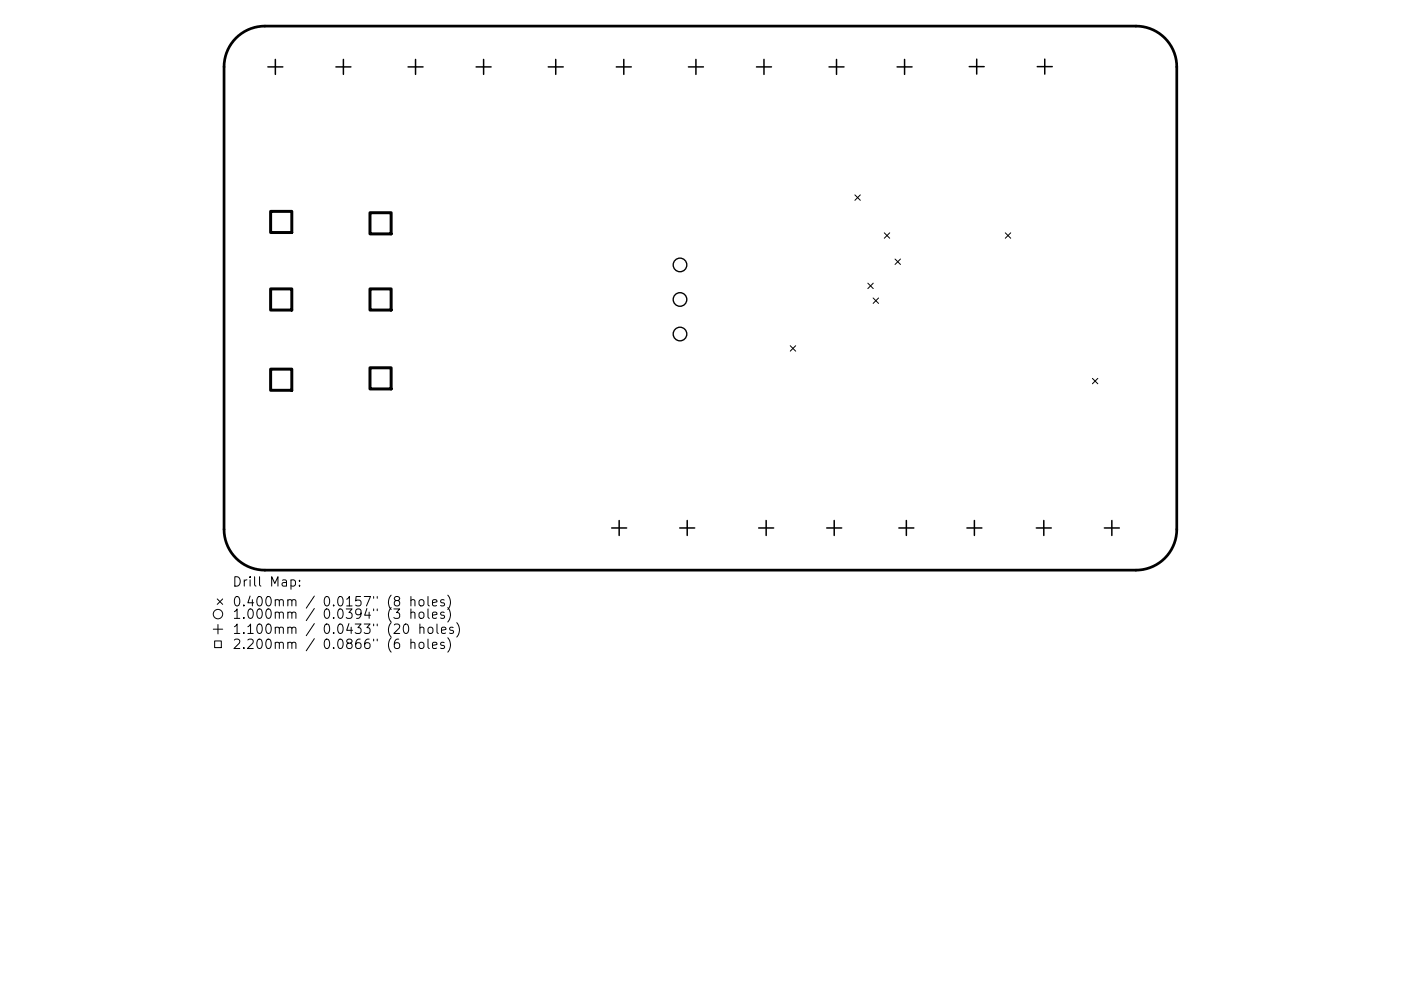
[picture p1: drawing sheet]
<svg xmlns="http://www.w3.org/2000/svg" width="297mm" height="210mm" viewBox="0 0 297 210" stroke-linecap="round" stroke-linejoin="round" font-family="sans-serif">
<defs><g id="words">
<g font-size="2.8">
<text x="49.2" y="124.5">Drill Map:</text>
<text x="49.2" y="128.7">0.400mm / 0.0157&quot; (8 holes)</text>
<text x="49.2" y="131.3">1.000mm / 0.0394&quot; (3 holes)</text>
<text x="49.2" y="134.5">1.100mm / 0.0433&quot; (20 holes)</text>
<text x="49.2" y="137.7">2.200mm / 0.0866&quot; (6 holes)</text>
</g>
</g></defs>
<path d="M50 8.1a8.7 8.7 0 0 1 6.2-2.6h184.6a8.7 8.7 0 0 1 8.7 8.7v98.1a8.7 8.7 0 0 1-8.7 8.7h-184.6a8.7 8.7 0 0 1-8.7-8.7v-98.1a8.7 8.7 0 0 1 2.5-6.1z" fill="none" stroke="#000" stroke-width=".58"/>
<g fill="none" stroke="#000" stroke-width=".21">
<path d="M181.3 41.3l1.1 1.2M182.4 41.3l-1.1 1.2M187.5 49.4l1.1 1.2M188.6 49.4l-1.1 1.2M189.8 55l1.1 1.1M190.9 55l-1.1 1.1M213.1 49.4l1.2 1.2M214.3 49.4l-1.2 1.2M167.5 73.4l1.2 1.1M168.7 73.4l-1.2 1.1M184 60.1l1.1 1.1M185.1 63.2l1.2 1.2"/>
<path d="M185.1 60.1l-1.1 1.1M186.3 63.2l-1.2 1.2M231.6 80.3l1.2 1.1M232.8 80.3l-1.2 1.1M45.2 133.5h2M45.5 136h1.4v1.4h-1.4zM46.1 127.1l1.1 1.1M46.2 132.5v2M47.2 127.1l-1.1 1.1M61.7 123.1l.6-.1 .3 .4v.6l-.1 .3h-.8M63.5 124.2v.2M63.5 123.1v.2"/>
<path d="M85.8 132.5l.4-.1a1.25 1.25 0 0 1 0 2h-.2a1.33 1.33 0 0 1-.2-1.9zM87.1 127.4l.3-.2 .5 .1 .1 1.3M87.1 130.1a.5 .5 0 0 1 .9 0v1.1M87.1 136.5a.5 .5 0 0 1 .9 0v1.1M87.1 126.6v2M87.1 129.2v2M87.1 135.6v2M88.9 127.4l.3-.2a.54 .54 0 0 1 .7 .4v.6a.54 .54 0 0 1-.5 .4 .54 .54 0 0 1-.6-.4zM88.9 130.1a.54 .54 0 0 1 .6-.2 .54 .54 0 0 1 .4 .3v.6a.54 .54 0 0 1-.5 .4 .54 .54 0 0 1-.6-.4zM88.9 136.5a.54 .54 0 0 1 .6-.2 .54 .54 0 0 1 .4 .3l-.1 .8-.6 .2-.4-.4zM89 133.3a.5 .5 0 0 1 .9 0v1.1M89 132.4v2"/>
<path d="M90.7 126.6v1.7l.3 .3M90.7 129.2v1.7l.3 .3M90.7 135.6v1.7l.3 .3M90.9 133.2a.54 .54 0 0 1 .9 .2v.6a.54 .54 0 0 1-.5 .4 .54 .54 0 0 1-.6-.4v-.6zM91.7 127.9l.9-.2v-.4l-.6-.1-.3 .3 .1 1h.8M91.7 130.5l.9-.2v-.3l-.6-.1-.3 .2 .1 1h.8M91.7 136.9l.9-.2v-.3l-.6-.1-.3 .2 .1 1h.8M92.6 132.4v1.7l.3 .3M93.6 133.7l1-.2-.1-.3-.6-.1-.3 .2 .1 1h.8M94.2 127.3l-.5-.1-.3 .3 .1 .3 .7 .2v.5h-.8M94.2 130l-.5-.1-.3 .2 .1 .3 .7 .2v.5h-.8M94.2 136.4l-.5-.1-.3 .2 .1 .3 .7 .2v.5h-.8"/>
<path d="M94.9 126.3a2.29 2.29 0 0 1 0 3M94.9 128.9a2.29 2.29 0 0 1 0 3.1M94.9 135.3a2.29 2.29 0 0 1 0 3.1M96.1 133.2l-.5-.1-.3 .2 .1 .3 .7 .2v.5h-.8M96.8 132.1a2.29 2.29 0 0 1 0 3.1"/>
<circle cx="46.2" cy="130.3" r="1"/>
</g>
<g fill="none" stroke="#000" stroke-width=".29">
<circle cx="144.2" cy="56.2" r="1.44"/>
<circle cx="144.2" cy="63.5" r="1.44"/>
<circle cx="144.2" cy="70.9" r="1.44"/>
</g>
<g fill="none" stroke="#000" stroke-width=".32">
<path d="M56.8 14.2h3.2M58.4 12.6v3.2M71.2 14.2h3.2M72.8 12.6v3.2M86.5 14.2h3.2M88.1 12.6v3.2M100.9 14.2h3.2M102.5 12.6v3.2M116.2 14.2h3.2M117.8 12.6v3.2M130.7 14.2h3.1M132.3 12.6v3.2"/>
<path d="M146 14.2h3.1M147.5 12.6v3.2M160.4 14.2h3.2M162 12.6v3.2M175.8 14.2h3.1M177.4 12.6v3.2M190.2 14.2h3.2M191.8 12.6v3.2M205.5 14.1h3.2M207.1 12.5v3.2M219.9 14.1h3.2M221.5 12.5v3.2"/>
<path d="M129.7 112h3.2M131.3 110.4v3.2M144.1 112h3.2M145.7 110.4v3.2M160.9 112h3.1M162.4 110.4v3.2M175.3 112h3.2M176.9 110.4v3.2M190.6 112h3.1M192.2 110.4v3.2M205 112h3.2M206.6 110.4v3.2"/>
<path d="M219.7 112h3.2M221.3 110.4v3.2M234.1 112h3.2M235.7 110.4v3.2"/>
</g>
<path d="M57.4 44.8h4.5v4.5h-4.5zM78.4 45.1h4.5v4.5h-4.5zM57.4 61.3h4.5v4.5h-4.5zM57.4 78.3h4.5v4.5h-4.5zM78.4 61.3h4.5v4.5h-4.5zM78.4 78h4.5v4.5h-4.5z" fill="none" stroke="#000" stroke-width=".63"/>
<use href="#words"/>
</svg>
